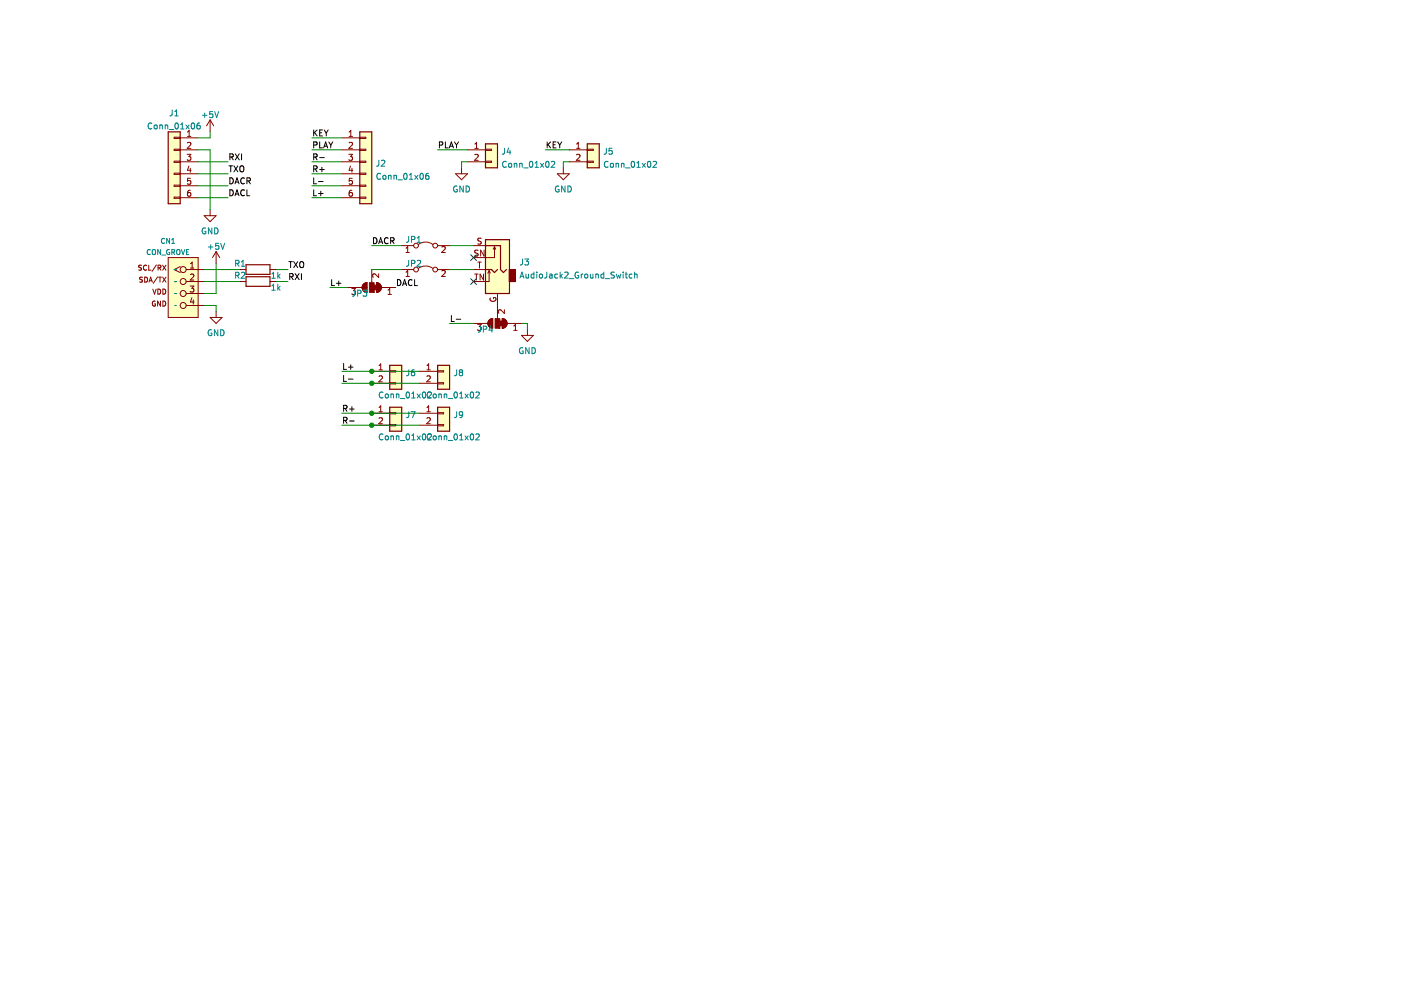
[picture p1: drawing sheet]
<svg xmlns="http://www.w3.org/2000/svg" width="297mm" height="210mm" viewBox="0 0 297 210" stroke-linecap="round" stroke-linejoin="round" font-family="sans-serif">
<path d="M.1 0h297v209.9h-297z" fill-rule="evenodd" fill="#fff" stroke="#fff" stroke-width=".21"/>
<g fill="none" stroke="#840000" stroke-width=".21">
<path d="M36.9 34.2h1.3v.2h-1.3zM36.9 31.6h1.3v.3h-1.3zM36.9 39.3h1.3v.2h-1.3zM36.9 36.7h1.3v.3h-1.3zM36.9 29.1h1.3v.3h-1.3zM38.2 36.8h3.8M38.2 31.8h3.8M38.2 34.3h3.8M38.2 29.2h3.8M38.2 39.4h3.8M39.7 32.7h.8l-.5 .5 .4 .1v.6l-.2 .1-.5-.1M39.7 30.3l.5-.1 .3 .3-.8 1h.8"/>
<path d="M39.7 28.9h.8M39.7 28l.4-.4v1.3M40 35.2l-.3 .9h.8M40.3 35.7v.8M40.4 37.8h-.6l-.1 .6 .6-.1 .1 .6-.2 .2-.5-.2M44.5 25.4v2.6M44.5 25.4l-.7 1.3M44.5 25.4l.8 1.3M72.5 36.8h3.8M72.5 31.8h3.8M72.5 34.3h3.8M72.5 29.2h3.8"/>
<path d="M72.5 39.4h3.8M74 32.7h.7l-.4 .5 .4 .1v.6l-.2 .1-.5-.1M74 30.3l.5-.1 .2 .3-.7 1h.7M74 28.9h.7M74 28l.4-.4v1.3M74.3 35.2l-.3 .9h.8M74.6 35.7v.8M74.7 37.8h-.6l-.1 .6 .6-.1 .1 .6-.2 .2-.5-.2M76.3 34.2h1.2v.2h-1.2zM76.3 31.6h1.2v.3h-1.2zM76.3 29.1h1.2v.3h-1.2zM76.3 36.7h1.2v.3h-1.2z"/>
<path d="M76.3 39.3h1.2v.2h-1.2zM96.6 36.8h2.5l-1.2 1.3zM97.9 35.6v1.2M99.1 31.8h3.8M99.1 34.3h3.8M100.7 31.5h.7M100.7 32.8l.5-.1 .2 .4-.8 .9h.8M100.7 30.5l.3-.3v1.3M102.9 34.2h1.3v.2h-1.3zM102.9 31.6h1.3v.3h-1.3zM118.2 36.8h2.5l-1.3 1.3zM119.4 35.6v1.2"/>
<path d="M120.7 31.8h3.8M120.7 34.3h3.8M122.2 31.5h.8M122.2 30.5l.4-.3v1.3M122.2 32.8l.5-.1 .3 .4-.8 .9h.8M124.5 31.6h1.3v.3h-1.3zM124.5 34.2h1.3v.2h-1.3zM30 56.3h-.5a.45 .45 0 0 0 .5 .6l-.1 .3h-.5M30.2 58.8l-.5 .1a.45 .45 0 0 0 .5 .5l-.1 .4h-.5M30.7 58.8a.54 .54 0 0 1 .6 .5 .54 .54 0 0 1-.6 .5zM31.1 56.3a.47 .47 0 0 0-.7 .5 .47 .47 0 0 0 .7 .4M31.5 56.2v1.1h.5"/>
<path d="M31.6 59.8l.3-1 .4 1M31.7 59.5h.5M33.2 56.2l-1 1.3M33.4 58.7l-.9 1.4M33.5 56.8l.5-.1 .1-.4-.6-.1v1.1M33.6 58.8h.6M33.8 56.8l.3 .5M33.9 58.8v1M34.5 56.2l.7 1.1M34.5 58.8l.7 1M35.2 56.2l-.7 1.1M35.2 58.8l-.7 1"/>
<path d="M35.7 54.6h6.3v12.7h-6.3zM36.9 41.8h1.3v.2h-1.3zM38.2 56.5l-1.3 .7 1.3 .6M38.2 41.9h3.8M39.5 57.2h3.8M39.5 59.7h3.8M40.3 40.3l-.3 .1-.2 .2-.1 .8 .3 .2 .4-.1-.1-.6-.3-.1-.3 .3M40.4 55.9l.3-.3v1.2M40.4 56.8h.7M40.4 58.2l.5-.1 .2 .4-.8 .9h.8M43.3 45.7h2.5l-1.3 1.3zM44.5 44.5v1.2"/>
<path d="M45.8 53.3l-.7 1.3M45.8 53.3v2.6M45.8 53.3l.8 1.3M50.9 57.2h1.3M50.9 59.7h1.3M57.2 57.2h1.3M57.2 59.7h1.3M72.5 41.9h3.8M74.6 40.3l-.3 .1-.2 .2-.1 .8 .3 .2 .4-.1-.1-.6-.3-.1-.3 .3M76.3 41.8h1.2v.2h-1.2zM78.8 57.2v2.7M79.8 59.9a1.02 1.02 0 0 1 1 1.1 1.02 1.02 0 0 1-1 1z"/>
<path d="M80.3 58.1v.7l-.9-.7-.4 .2 .1 .5M85.2 57.2h2.5M85.2 52.1h2.5M86.1 57.7l.3-.4v1.3M86.1 58.6h.7M86.1 52.6l.3-.3v1.2M86.1 53.5h.7M88.7 56.9a2.54 2.54 0 0 1 3.1 0M88.7 51.8a2.54 2.54 0 0 1 3.1 0M92.8 57.2h2.5M92.8 52.1h2.5M93.7 57.5l.5-.2 .2 .4-.8 .9h.8"/>
<path d="M93.7 52.4l.5-.1 .2 .3-.8 .9h.8M100.4 57.2h2.5M100.4 52.1h2.5M100.6 58.1h.8M101 58.1v1.3M101.3 55.6h.7M101.4 53.1l-.7 .1v.3l.5 .3 .2 .3-.3 .2-.5-.1M101.7 55.6v1.2M102 50.6h-.6v.4l.5 .2 .1 .3-.2 .3-.5-.1M102.5 58.1v1.3l-.7-1.3v1.3M102.6 53v1.3l-.7-1.3v1.3M103.7 57.4v2.3h-3.3"/>
<path d="M103.7 57.4l-.3 .5M103.7 57.4l.3 .5M104.8 52.3v2.3h-4.4M104.8 52.3l-.2 .5M104.8 52.3l.3 .5M32.4 61.3l.4 1.1 .3-1.1M32.9 63.9a.48 .48 0 0 0-.6 .5 .48 .48 0 0 0 .7 .4v-.4h-.2M33.5 61.3a.54 .54 0 0 1 .6 .5 .54 .54 0 0 1-.6 .6zM34 63.8v1.1l-.6-1.1v1.1M34.5 63.8a.54 .54 0 0 1 .6 .6 .54 .54 0 0 1-.6 .5zM34.5 61.3a.54 .54 0 0 1 .6 .5 .54 .54 0 0 1-.6 .6zM39.5 62.2h3.8"/>
<path d="M39.5 64.8h3.8M40.3 60.6h.8l-.4 .5 .3 .2v.5l-.1 .1-.6-.1M40.7 63.1l-.3 .9h.8M41 63.6v.9M44.5 67.3h2.6l-1.3 1.3zM45.8 66v1.3M73.7 61h3.1M74.6 61.2h.8l-.4 .4 .3 .2v.5l-.2 .1-.5-.1M77.1 60.2l.7-.3v2.1a1.02 1.02 0 0 1-.9-.7 1.02 1.02 0 0 1 .2-1.1zM78.8 78.7h3.8M80.4 79.8l.4-.1 .3 .3-.8 1h.8M80.4 77.5l.3-.4v1.3"/>
<path d="M80.4 78.4h.7M80.8 61h3.1M82.3 62.4h.7M82.3 61.5l.3-.3v1.2M82.6 78.6h1.3v.3h-1.3zM89 78.7h3.8M90.5 77.5l.4-.4v1.3M90.5 79.8l.5-.1 .2 .3-.7 1h.7M90.5 78.4h.7M92.8 78.6h1.3v.3h-1.3zM100.4 68.6h3M101.2 68.8h.8l-.4 .5 .4 .1v.5l-.2 .1-.6-.1"/>
<path d="M103.7 67.9l.8-.3v2a1.02 1.02 0 0 1-1-.6 1.02 1.02 0 0 1 .2-1.1zM104 63.2a.58 .58 0 0 0 .5 .7 .58 .58 0 0 0 .5-.8h-.4v.2M105.5 62.2v5.4M106.5 67.6a1.02 1.02 0 0 1 1 1 1.02 1.02 0 0 1-1 1zM106.9 65.7v.8l-.9-.8-.3 .2 .1 .5M107.5 68.6h3.1M108.9 70h.7M108.9 69.1l.4-.3v1.2M110.6 71.1h2.5l-1.3 1.3zM111.8 69.8v1.3M78.8 87.6h3.8M78.8 90.2h3.8"/>
<path d="M78.8 81.3h3.8M80.4 87.3h.7M80.4 86.4l.3-.4v1.3M80.4 88.7l.4-.1 .3 .3-.8 .9h.8M82.6 81.1h1.3v.3h-1.3zM82.6 87.5h1.3v.2h-1.3zM82.6 90h1.3v.3h-1.3zM89 87.6h3.8M89 90.2h3.8M89 81.3h3.8M90.5 87.3h.7M90.5 88.7l.5-.1 .2 .3-.7 .9h.7"/>
<path d="M90.5 86.4l.4-.4v1.3M92.8 90h1.3v.3h-1.3zM92.8 87.5h1.3v.2h-1.3zM92.8 81.1h1.3v.3h-1.3z"/>
<circle cx="38.8" cy="57.2" r=".63"/>
<circle cx="38.8" cy="59.7" r=".63"/>
<circle cx="88.2" cy="57.2" r=".51"/>
<circle cx="88.2" cy="52.1" r=".51"/>
<circle cx="92.3" cy="57.2" r=".51"/>
<circle cx="92.3" cy="52.1" r=".51"/>
<circle cx="38.8" cy="64.8" r=".63"/>
<circle cx="38.8" cy="62.2" r=".63"/>
</g>
<g fill="none" stroke="#008484" stroke-width=".21">
<path d="M32.2 26.2a.56 .56 0 0 0-.8 .5 .56 .56 0 0 0 .8 .5M32.8 26.6l.3-.1 .2 .2v.4l-.2 .2-.4-.2zM33.9 26.6h.5v.7M33.9 26.5v.8M35 26.6h.5l.1 .7M35 26.5v.8M35.9 27.5h.9M36.5 23.3l-.1 1.1-.4 .2M37.1 24.6h.7M37.1 23.7l.3-.4v1.3M37.2 26.2l.2-.1a.68 .68 0 0 1 .4 .6 .68 .68 0 0 1-.4 .6l-.3-.4zM38.3 27.3h.7"/>
<path d="M38.3 26.4l.4-.3v1.2M39.4 26.5l.7 .8M40.1 26.5l-.7 .8M40.6 26.2l.2-.1a.68 .68 0 0 1 .5 .6 .68 .68 0 0 1-.5 .6l-.3-.4zM42.3 26.1h-.3l-.2 .3-.1 .7 .3 .2 .4-.1-.1-.6h-.3l-.3 .2M42.9 24.4h1M43.4 24v.9M45.1 23.7h-.6l-.1 .6 .6-.1 .1 .6-.2 .1-.5-.1M45.5 23.7l.4 1.2 .5-1.2M80.3 34v1.1l-.5 .1M80.7 36.9a.56 .56 0 0 0-.8 .5 .56 .56 0 0 0 .8 .5M80.9 34.1l.5-.1 .2 .3-.8 .9h.8"/>
<path d="M81.3 37.2h.3l.2 .2v.4l-.2 .2-.4-.2zM82.4 37.3l.5-.1v.8M82.4 37.2v.8M83.5 37.3l.5-.1 .1 .8M83.5 37.2v.8M84.4 38.1h.9M85.7 36.9l.2-.2a.68 .68 0 0 1 .4 .7 .68 .68 0 0 1-.4 .6l-.3-.5zM86.8 38h.7M86.8 37.1l.4-.4v1.3M87.9 37.2l.7 .8M88.6 37.2l-.7 .8M89.1 36.9l.2-.2a.68 .68 0 0 1 .5 .7 .68 .68 0 0 1-.5 .6l-.3-.5z"/>
<path d="M90.8 36.7l-.3 .1-.2 .2-.1 .8 .3 .2 .4-.1-.1-.6-.3-.1-.3 .3M96.9 39.5a.58 .58 0 0 0-.7 .6 .58 .58 0 0 0 .8 .5v-.4h-.3M98.2 39.4v1.3l-.7-1.3v1.3M98.8 39.4a.64 .64 0 0 1 .8 .7 .64 .64 0 0 1-.8 .6zM107 31.4l-.1 1.1-.4 .2M107.3 34.3a.56 .56 0 0 0-.8 .5 .56 .56 0 0 0 .8 .6M107.8 31.4l-.3 .9h.8M107.9 34.7l.3-.1 .3 .3v.3l-.3 .3-.4-.3zM108.1 31.9v.8M109 34.8l.5-.1 .1 .8M109 34.6v.9M110.2 34.8l.5-.1v.8"/>
<path d="M110.2 34.6v.9M111 35.6h1M112.4 34.3l.1-.1a.68 .68 0 0 1 .5 .6 .68 .68 0 0 1-.5 .7l-.3-.5zM113.4 35.5h.8M113.4 34.6l.4-.4v1.3M114.6 34.6l.7 .9M115.3 34.6l-.7 .9M115.8 34.3l.2-.1a.68 .68 0 0 1 .4 .6 .68 .68 0 0 1-.4 .7l-.3-.5zM116.9 34.3l.5-.1 .2 .4-.8 .9h.8M118.5 39.5a.58 .58 0 0 0-.8 .6 .58 .58 0 0 0 .8 .5v-.4h-.2M119.8 39.4v1.3l-.7-1.3v1.3M120.4 39.4a.64 .64 0 0 1 .7 .7 .64 .64 0 0 1-.7 .6z"/>
<path d="M128.6 31.4l-.1 1.1-.4 .2M128.9 34.3a.56 .56 0 0 0-.8 .5 .56 .56 0 0 0 .8 .6M129.5 34.7l.3-.1 .3 .3v.3l-.3 .3-.4-.3zM129.8 31.4h-.6l-.1 .6h.6l.1 .6-.2 .1-.5-.1M130.6 34.8l.5-.1 .1 .8M130.6 34.6v.9M131.8 34.8l.4-.1 .1 .8M131.8 34.6v.9M132.6 35.6h1M133.9 34.3l.2-.1a.68 .68 0 0 1 .5 .6 .68 .68 0 0 1-.5 .7l-.3-.5zM135 35.5h.8M135 34.6l.4-.4v1.3"/>
<path d="M136.2 34.6l.6 .9M136.8 34.6l-.6 .9M137.4 34.3l.2-.1a.68 .68 0 0 1 .4 .6 .68 .68 0 0 1-.4 .7l-.3-.5zM138.5 34.3l.5-.1 .2 .4-.8 .9h.8M31.9 53a.47 .47 0 0 0-.7 .4 .47 .47 0 0 0 .7 .5M32.3 53.1l.2-.2 .4 .2 .1 .5-.2 .3-.3 .1-.2-.2zM34 52.9v1.1l-.6-1.1v1.1M34.3 54.1h.8M34.9 50.6a.47 .47 0 0 0-.7 .5 .47 .47 0 0 0 .7 .4M35.9 53a.48 .48 0 0 0-.6 .5 .48 .48 0 0 0 .7 .4v-.4h-.2M36 50.5v1.1l-.7-1.1v1.1M36.4 51.6h.6"/>
<path d="M36.4 50.8l.3-.3v1.1M36.4 53.5l.5-.1 .1-.4-.6-.1v1.1M36.7 53.5l.3 .5M37.1 57.2h.1M37.1 59.7h.1M37.5 53.1l.2-.2 .4 .2 .1 .5-.2 .3-.3 .1-.2-.2zM38.5 52.9l.3 1.1 .4-1.1M39.5 53.4h.4M40 52.9h-.5v1.1h.5M43.6 48.4a.58 .58 0 0 0-.8 .6 .58 .58 0 0 0 .8 .5v-.4h-.2M44.2 52.4h1M44.7 51.9v1"/>
<path d="M44.9 48.3v1.3l-.7-1.3v1.3M45.5 48.3a.64 .64 0 0 1 .7 .7 .64 .64 0 0 1-.7 .6zM46.4 51.6h-.6l-.1 .6 .6-.1 .1 .6-.2 .2-.5-.2M46.8 51.6l.4 1.3 .4-1.3M50 55.9l.6-.1v-.5l-.6-.1v1.3M50 58.4l.6-.1v-.5l-.6-.1v1.3M50.3 55.9l.4 .6M50.3 58.4l.4 .6M51.2 56.5h.7M51.2 55.6l.3-.4v1.3M51.2 57.8l.5-.1 .2 .4-.8 .9h.8M57.6 59h.8"/>
<path d="M57.6 58.1l.4-.4v1.3M58.9 57.7v1.3M59 58.5l.4 .5M59.4 58.2l-.5 .4M86.6 50.1v1.1l-.4 .2M86.6 55.2v1.1l-.4 .2M87.3 50.8l.6-.1v-.5l-.6-.1v1.3M87.3 55.9l.6-.1v-.5l-.6-.1v1.3M88.5 55.3l.4-.1 .3 .4-.8 .9h.8M88.5 51.4h.7M88.5 50.5l.3-.4v1.3M110.2 59l.5-1.3 .4 1.3"/>
<path d="M110.4 58.6h.6M110.8 54.9l-.1 1.1-.4 .2M111.3 54.9h.8l-.5 .5 .4 .1v.6l-.2 .1-.5-.1M111.5 58.1l.1 .8 .5-.1M112.1 58.1v.9M113.2 58.2l-.4-.1-.2 .3 .1 .5h.5M113.2 57.7v1.3M113.8 57.7v.1M113.8 58.1v.9M114.4 58.2l.2-.1 .4 .1-.1 .7-.5-.1zM115.9 57.7v1.1l-.5 .2M116.5 58.2h.5l.1 .8"/>
<path d="M117.1 58.4l-.6 .3 .2 .3 .4-.1M118.2 58.2l-.3-.1-.3 .3 .1 .5h.5M118.8 57.7v1.3M118.9 58.5l.3 .5M119.2 58.1l-.4 .5M119.7 57.8l.5-.1 .3 .4-.8 .9h.8M120.7 59.1h1M122.6 57.7a.58 .58 0 0 0-.7 .6 .58 .58 0 0 0 .8 .5v-.4h-.2M123.2 58.1v.9M123.6 58.1l-.4 .3M124.1 58.2l.3-.1 .2 .3v.3l-.2 .3-.4-.3zM125.2 58.1v.8l.5-.1"/>
<path d="M125.7 58.1v.9M126.3 58.2h.5l.1 .8M126.3 58.1v.9M128 58.2l-.3-.1-.3 .3 .1 .5h.5M128 57.7v1.3M128.3 59.1h1M130.2 57.7l-.6 .1v.4l.5 .2 .1 .3-.2 .3-.5-.1M130.7 58.1l.2 .9 .3-.6 .2 .6 .2-.9M132.1 57.7v.1M132.1 58.1v.9M132.5 58.1h.5M132.7 57.7v1.1l.3 .2"/>
<path d="M134 58.2l-.4-.1-.2 .3 .1 .5h.5M134.5 57.7v1.3M134.5 58.2h.5l.1 .8M37.1 62.2h.1M37.1 64.8h.1M44.9 70a.58 .58 0 0 0-.8 .5 .58 .58 0 0 0 .8 .6v-.5h-.2M46.2 69.9v1.3l-.7-1.3v1.3M46.8 69.9a.64 .64 0 0 1 .7 .6 .64 .64 0 0 1-.7 .7zM57.6 61.5h.8M57.6 60.6l.4-.3v1.2M58.9 60.3v1.2M59 61.1l.4 .4"/>
<path d="M59.4 60.7l-.5 .5M75.2 61.5v1.1l-.5 .2M75.8 62.2l.6-.1 .1-.4-.7-.2v1.3M77 61.5h.8l-.5 .5 .4 .1v.6l-.2 .1-.5-.1M86.7 78.4l-.1 1.1-.4 .2M87.8 78.4l-.3 .1-.2 .2-.1 .7 .3 .3 .4-.2-.1-.6h-.3l-.3 .2M96.8 78.4v1.1l-.5 .2M97.6 78.9l-.2-.2 .2-.3 .4 .1 .1 .1-.2 .3M97.6 78.9l-.2 .3v.2l.2 .3 .4-.1 .1-.2v-.2l-.2-.3M97.6 78.9h.3M101.9 69.2l-.1 1-.4 .2M102.5 69.8h.6v-.5l-.6-.1v1.2"/>
<path d="M104 69.1l-.3 .9h.8M104.3 69.6v.8M110.9 73.8a.58 .58 0 0 0-.8 .6 .58 .58 0 0 0 .8 .5v-.5h-.2M112.2 73.7v1.3l-.7-1.3v1.3M112.8 73.7a.64 .64 0 0 1 .7 .6 .64 .64 0 0 1-.7 .7zM81.2 92.1a.56 .56 0 0 0-.8 .5 .56 .56 0 0 0 .8 .5M81.2 83.2a.56 .56 0 0 0-.8 .5 .56 .56 0 0 0 .8 .6M81.8 83.6l.3-.1 .2 .3v.3l-.2 .3-.4-.3zM81.8 92.5l.3-.1 .2 .3v.3l-.2 .3-.4-.3zM82.9 83.7l.5-.1v.8M82.9 83.5v.9M82.9 92.4v.9"/>
<path d="M82.9 92.5h.5v.8M84 92.5h.5l.1 .8M84 83.5v.9M84 92.4v.9M84 83.7l.5-.1 .1 .8M84.9 93.4h.9M84.9 84.5h.9M86.2 92.1l.2-.1a.68 .68 0 0 1 .4 .6 .68 .68 0 0 1-.4 .7l-.3-.5zM86.2 83.2l.2-.1a.68 .68 0 0 1 .4 .6 .68 .68 0 0 1-.4 .7l-.3-.5zM86.7 87.3l-.1 1.1-.4 .2M87.2 87.3h.8l-.5 1.3M87.3 93.3h.7"/>
<path d="M87.3 83.5l.4-.4v1.3M87.3 92.4l.4-.4v1.3M87.3 84.4h.7M88.4 92.4l.7 .9M88.4 83.5l.7 .9M89.1 92.4l-.7 .9M89.1 83.5l-.7 .9M89.7 83.2l.1-.1a.68 .68 0 0 1 .5 .6 .68 .68 0 0 1-.5 .7l-.3-.5zM89.7 92.1l.1-.1a.68 .68 0 0 1 .5 .6 .68 .68 0 0 1-.5 .7l-.3-.5zM90.8 92.1l.4-.1 .3 .4-.8 .9h.8M90.8 92.1a.72 .72 0 0 0 .2 1.2M90.8 83.2l.4-.1 .3 .4-.8 .9h.8"/>
<path d="M90.8 83.2a.72 .72 0 0 0 .2 1.2M91 92l-.2 .1M91 83.1l-.2 .1M91.1 92l.2 .1M91.1 83.1l.2 .1M91.3 93.1l-.2 .2M91.3 84.3l-.2 .1M92 92.5l.3-.1 .2 .3v.3l-.2 .3-.5-.3zM92 83.6l.3-.1 .2 .3v.3l-.2 .3-.5-.3zM93 92.5h.5l.1 .8M93 83.5v.9M93 92.4v.9"/>
<path d="M93 83.7l.5-.1 .1 .8M94.2 92.5h.5v.8M94.2 83.5v.9M94.2 92.4v.9M94.2 83.7l.5-.1v.8M95 93.4h1M95 84.5h1M96.4 83.2l.1-.1a.68 .68 0 0 1 .5 .6 .68 .68 0 0 1-.5 .7l-.3-.5zM96.4 92.1l.1-.1a.68 .68 0 0 1 .5 .6 .68 .68 0 0 1-.5 .7l-.3-.5zM96.8 87.3v1.1l-.5 .2M97.5 93.3h.7M97.5 83.5l.3-.4v1.3"/>
<path d="M97.5 92.4l.3-.4v1.3M97.5 84.4h.7M98.1 87.8l-.2 .3-.4-.1-.1-.6 .5-.1 .2 .2-.1 .7-.1 .3-.4 .1M98.6 92.4l.7 .9M98.6 83.5l.7 .9M99.3 92.4l-.7 .9M99.3 83.5l-.7 .9M99.8 83.2l.2-.1a.68 .68 0 0 1 .4 .6 .68 .68 0 0 1-.4 .7l-.3-.5zM99.8 92.1l.2-.1a.68 .68 0 0 1 .4 .6 .68 .68 0 0 1-.4 .7l-.3-.5zM100.9 83.2l.5-.1 .2 .4-.8 .9h.8M100.9 92.1l.5-.1 .2 .4-.8 .9h.8"/>
</g>
<path d="M35.7 54.6h6.3v12.7h-6.3z" fill-rule="evenodd" fill="#ffffc2" stroke="#ffffc2" stroke-width=".21"/>
<g fill="#ffffc2" stroke="#ffffc2" stroke-width=".25">
<path d="M124.5 30.5h2.6v5.1h-2.6z" fill-rule="evenodd"/>
<path d="M102.9 30.5h2.6v5.1h-2.6z" fill-rule="evenodd"/>
<path d="M76.3 28h2.5v15.2h-2.5z" fill-rule="evenodd"/>
<path d="M102.9 50.8h5.1v11.4h-5.1z" fill-rule="evenodd"/>
<path d="M82.6 86.3h2.6v5.1h-2.6z" fill-rule="evenodd"/>
<path d="M35.7 28h2.5v15.2h-2.5z" fill-rule="evenodd"/>
<path d="M92.8 86.3h2.5v5.1h-2.5z" fill-rule="evenodd"/>
<path d="M82.6 77.5h2.6v5h-2.6z" fill-rule="evenodd"/>
<path d="M92.8 77.5h2.5v5h-2.5z" fill-rule="evenodd"/>
</g>
<g fill="none" stroke="#840000" stroke-width=".25">
<path d="M35.7 28h2.5v15.2h-2.5zM76.3 28h2.5v15.2h-2.5zM102.9 30.5h2.6v5.1h-2.6zM124.5 30.5h2.6v5.1h-2.6zM52.2 56.1h5v2.1h-5zM52.2 58.7h5v2h-5zM102.9 50.8h5.1v11.4h-5.1zM102.9 57.2h1.3l.6 .6 .7-.6M102.9 52.1h3.2v5.1l.6 .6 .7-.6M82.6 77.5h2.6v5h-2.6zM92.8 77.5h2.5v5h-2.5zM82.6 86.3h2.6v5.1h-2.6z"/>
<path d="M92.8 86.3h2.5v5.1h-2.5z"/>
</g>
<g fill="#840000" stroke="#840000" stroke-width=".21">
<path d="M79.3 60.5h.5v1h-.5z" fill-rule="evenodd"/>
<path d="M79.8 59.9a1.02 1.02 0 0 1 1 1.1 1.02 1.02 0 0 1-1 1z" fill-rule="evenodd"/>
<path d="M78.3 59.9h1v2.1h-1z" fill-rule="evenodd"/>
<path d="M77.1 60.2l.7-.3v2.1a1.02 1.02 0 0 1-.9-.7 1.02 1.02 0 0 1 .2-1.1z" fill-rule="evenodd"/>
<path d="M106 68.1h.5v1h-.5z" fill-rule="evenodd"/>
<path d="M106.5 67.6a1.02 1.02 0 0 1 1 1 1.02 1.02 0 0 1-1 1z" fill-rule="evenodd"/>
<path d="M105 67.6h1v2h-1z" fill-rule="evenodd"/>
<path d="M103.7 67.9l.8-.3v2a1.02 1.02 0 0 1-1-.6 1.02 1.02 0 0 1 .2-1.1z" fill-rule="evenodd"/>
</g>
<path d="M108 57.2h1.3v2.5h-1.3z" fill-rule="evenodd" fill="#840000" stroke="#840000" stroke-width=".25"/>
<g fill="none" stroke="#000" stroke-width=".21">
<path d="M48.6 35.2h.7M48.7 37.7a.64 .64 0 0 1 .8 .6 .64 .64 0 0 1-.8 .7zM48.7 33.3l.6-.1 .1-.5-.7-.1v1.3M48.9 35.2v1.2M49 33.3l.5 .6M49.6 35.2l.8 1.2M49.8 39l.4-1.3 .5 1.3M49.9 32.6l.8 1.3M49.9 38.6h.7M50.4 35.2l-.8 1.2M50.7 32.6l-.8 1.3M50.9 35.3l.3-.1a.43 .43 0 0 1 .5 .4v.4a.42 .42 0 0 1-.4 .5 .42 .42 0 0 1-.4-.5z"/>
<path d="M51.2 32.6v1.3M51.8 37.8a.56 .56 0 0 0-.8 .5 .56 .56 0 0 0 .8 .6M52.4 38.4l.6-.1v-.5l-.6-.1v1.3M52.7 38.4l.4 .6M66.5 27.5v1.3M66.5 30.8l.6-.1 .1-.5-.7-.1v1.3M66.5 33.3l.6-.1 .1-.5-.7-.1v1.3M66.5 35.8h.6l.1-.5-.7-.1v1.2M66.5 37.7v1.3h.6M66.7 28.1l.5 .7M66.8 35.8l.4 .6M66.8 33.3l.4 .6"/>
<path d="M67.2 27.5l-.7 .8M67.5 38.5h1M67.8 36h.9M67.8 30.1v1.3h.6M67.8 28.2h.4M67.8 33.4h.9M68.3 35.5v.9M68.4 27.5h-.6v1.3h.6M68.6 31.4l.4-1.3 .5 1.3M68.7 31h.6M68.7 27.5l.5 .7M69.2 28.2v.6"/>
<path d="M69.6 27.5l-.4 .7M69.7 30.1l.4 .7M70.1 30.8v.6M70.6 30.1l-.5 .7M93.2 30.8l.6-.1v-.5l-.6-.1v1.3M94.4 30.1v1.3h.6M95.3 31.4l.4-1.3 .4 1.3M95.4 31h.6M96.4 30.1l.4 .7M96.8 30.8v.6M97.2 30.1l-.4 .7M116 30.1v1.3"/>
<path d="M116.2 30.6l.5 .8M116.7 30.1l-.7 .7M117.3 30.7h.4M117.9 30.1h-.6v1.3h.6M118.2 30.1l.5 .7M118.7 30.8v.6M119.1 30.1l-.4 .7M48.7 40.2a.64 .64 0 0 1 .8 .7 .64 .64 0 0 1-.8 .6zM49.8 41.5l.4-1.3 .5 1.3M49.9 41.1h.7M51.8 40.4a.56 .56 0 0 0-.8 .5 .56 .56 0 0 0 .8 .5M52.4 40.2v1.3h.6"/>
<path d="M61.2 55.5h.8M61.4 58.7l.6-.1 .1-.5-.7-.1v1.3M61.6 55.5v1.2M61.7 58.7l.5 .6M62.3 55.5l.8 1.2M62.6 58l.8 1.3M63.1 55.5l-.8 1.2M63.4 58l-.8 1.3M63.7 55.5h.1a.43 .43 0 0 1 .6 .4v.4a.42 .42 0 0 1-.4 .5 .42 .42 0 0 1-.5-.5zM63.9 58v1.3M66.5 40.2v1.3h.6M67.5 41h1"/>
<path d="M68 40.5v1M70.3 59.3v1.3h.6M71.8 59.6v1M79.2 50.4a.64 .64 0 0 1 .7 .6 .64 .64 0 0 1-.7 .7zM80.3 51.7l.4-1.3 .4 1.3M80.4 51.3h.6M82.3 50.5a.56 .56 0 0 0-.8 .5 .56 .56 0 0 0 .8 .5M82.8 51.1l.6-.1 .1-.5-.7-.1v1.3M83.1 51.1l.5 .6M84.3 59.3a.64 .64 0 0 1 .7 .6 .64 .64 0 0 1-.7 .7zM87.4 59.4a.56 .56 0 0 0-.8 .5 .56 .56 0 0 0 .8 .5M87.9 59.3v1.3h.6"/>
<path d="M71.3 60.1h1M72.9 77.1v1.2h.6M72.9 79.6v1.3h.6M73.9 77.8h.9M74.4 77.4v.9M85.4 60.6l.4-1.3 .4 1.3M85.5 60.2h.6M95.7 66.9v1.3h.6M96.7 67.7h1M72.9 86.6l.6-.1v-.4l-.6-.2v1.3M72.9 89.1h.6v-.5l-.6-.1v1.2M73.2 86.6l.4 .6"/>
<path d="M73.2 89.1l.4 .6M73.9 80.4h.9M74.1 86.7h1M74.1 89.3h1M74.6 86.2v1"/>
</g>
<g fill="none" stroke="#008400" stroke-width=".21">
<path d="M42 31.8h2.5v12.7M42 39.4h6.4M42 34.3h6.4M42 36.8h6.4M44.5 28v1.2h-2.5M66.1 31.8h6.4M66.1 39.4h6.4M66.1 34.3h6.4M66.1 36.8h6.4M66.1 29.2h6.4M92.8 31.8h6.3M99.1 34.3h-1.2v1.3"/>
<path d="M115.6 31.8h5.1M120.7 34.3h-1.3v1.3M42 41.9h6.4M43.3 57.2h7.6M43.3 59.7h7.6M45.8 55.9v6.3h-2.5M58.5 57.2h2.5M58.5 59.7h2.5M66.1 41.9h6.4M78.8 52.1h6.4M78.8 57.2h6.4M95.3 52.1h5.1"/>
<path d="M95.3 57.2h5.1M43.3 64.8h2.5v1.2M69.9 61h3.8M72.5 78.7h16.5M95.3 68.6h5.1M110.6 68.6h1.2v1.2M72.5 90.2h16.5M72.5 81.3h16.5M72.5 87.6h16.5"/>
</g>
<path d="M99.8 59.1l1.2 1.2M99.8 54l1.2 1.2M101 59.1l-1.2 1.2M101 54l-1.2 1.2" fill="none" stroke="#000084" stroke-width=".21"/>
<g fill="#008400" stroke="#008400" stroke-width=".21">
<circle cx="78.8" cy="81.3" r=".46"/>
<circle cx="78.8" cy="78.7" r=".46"/>
<circle cx="78.8" cy="87.6" r=".46"/>
<circle cx="78.8" cy="90.2" r=".46"/>
</g>
</svg>
